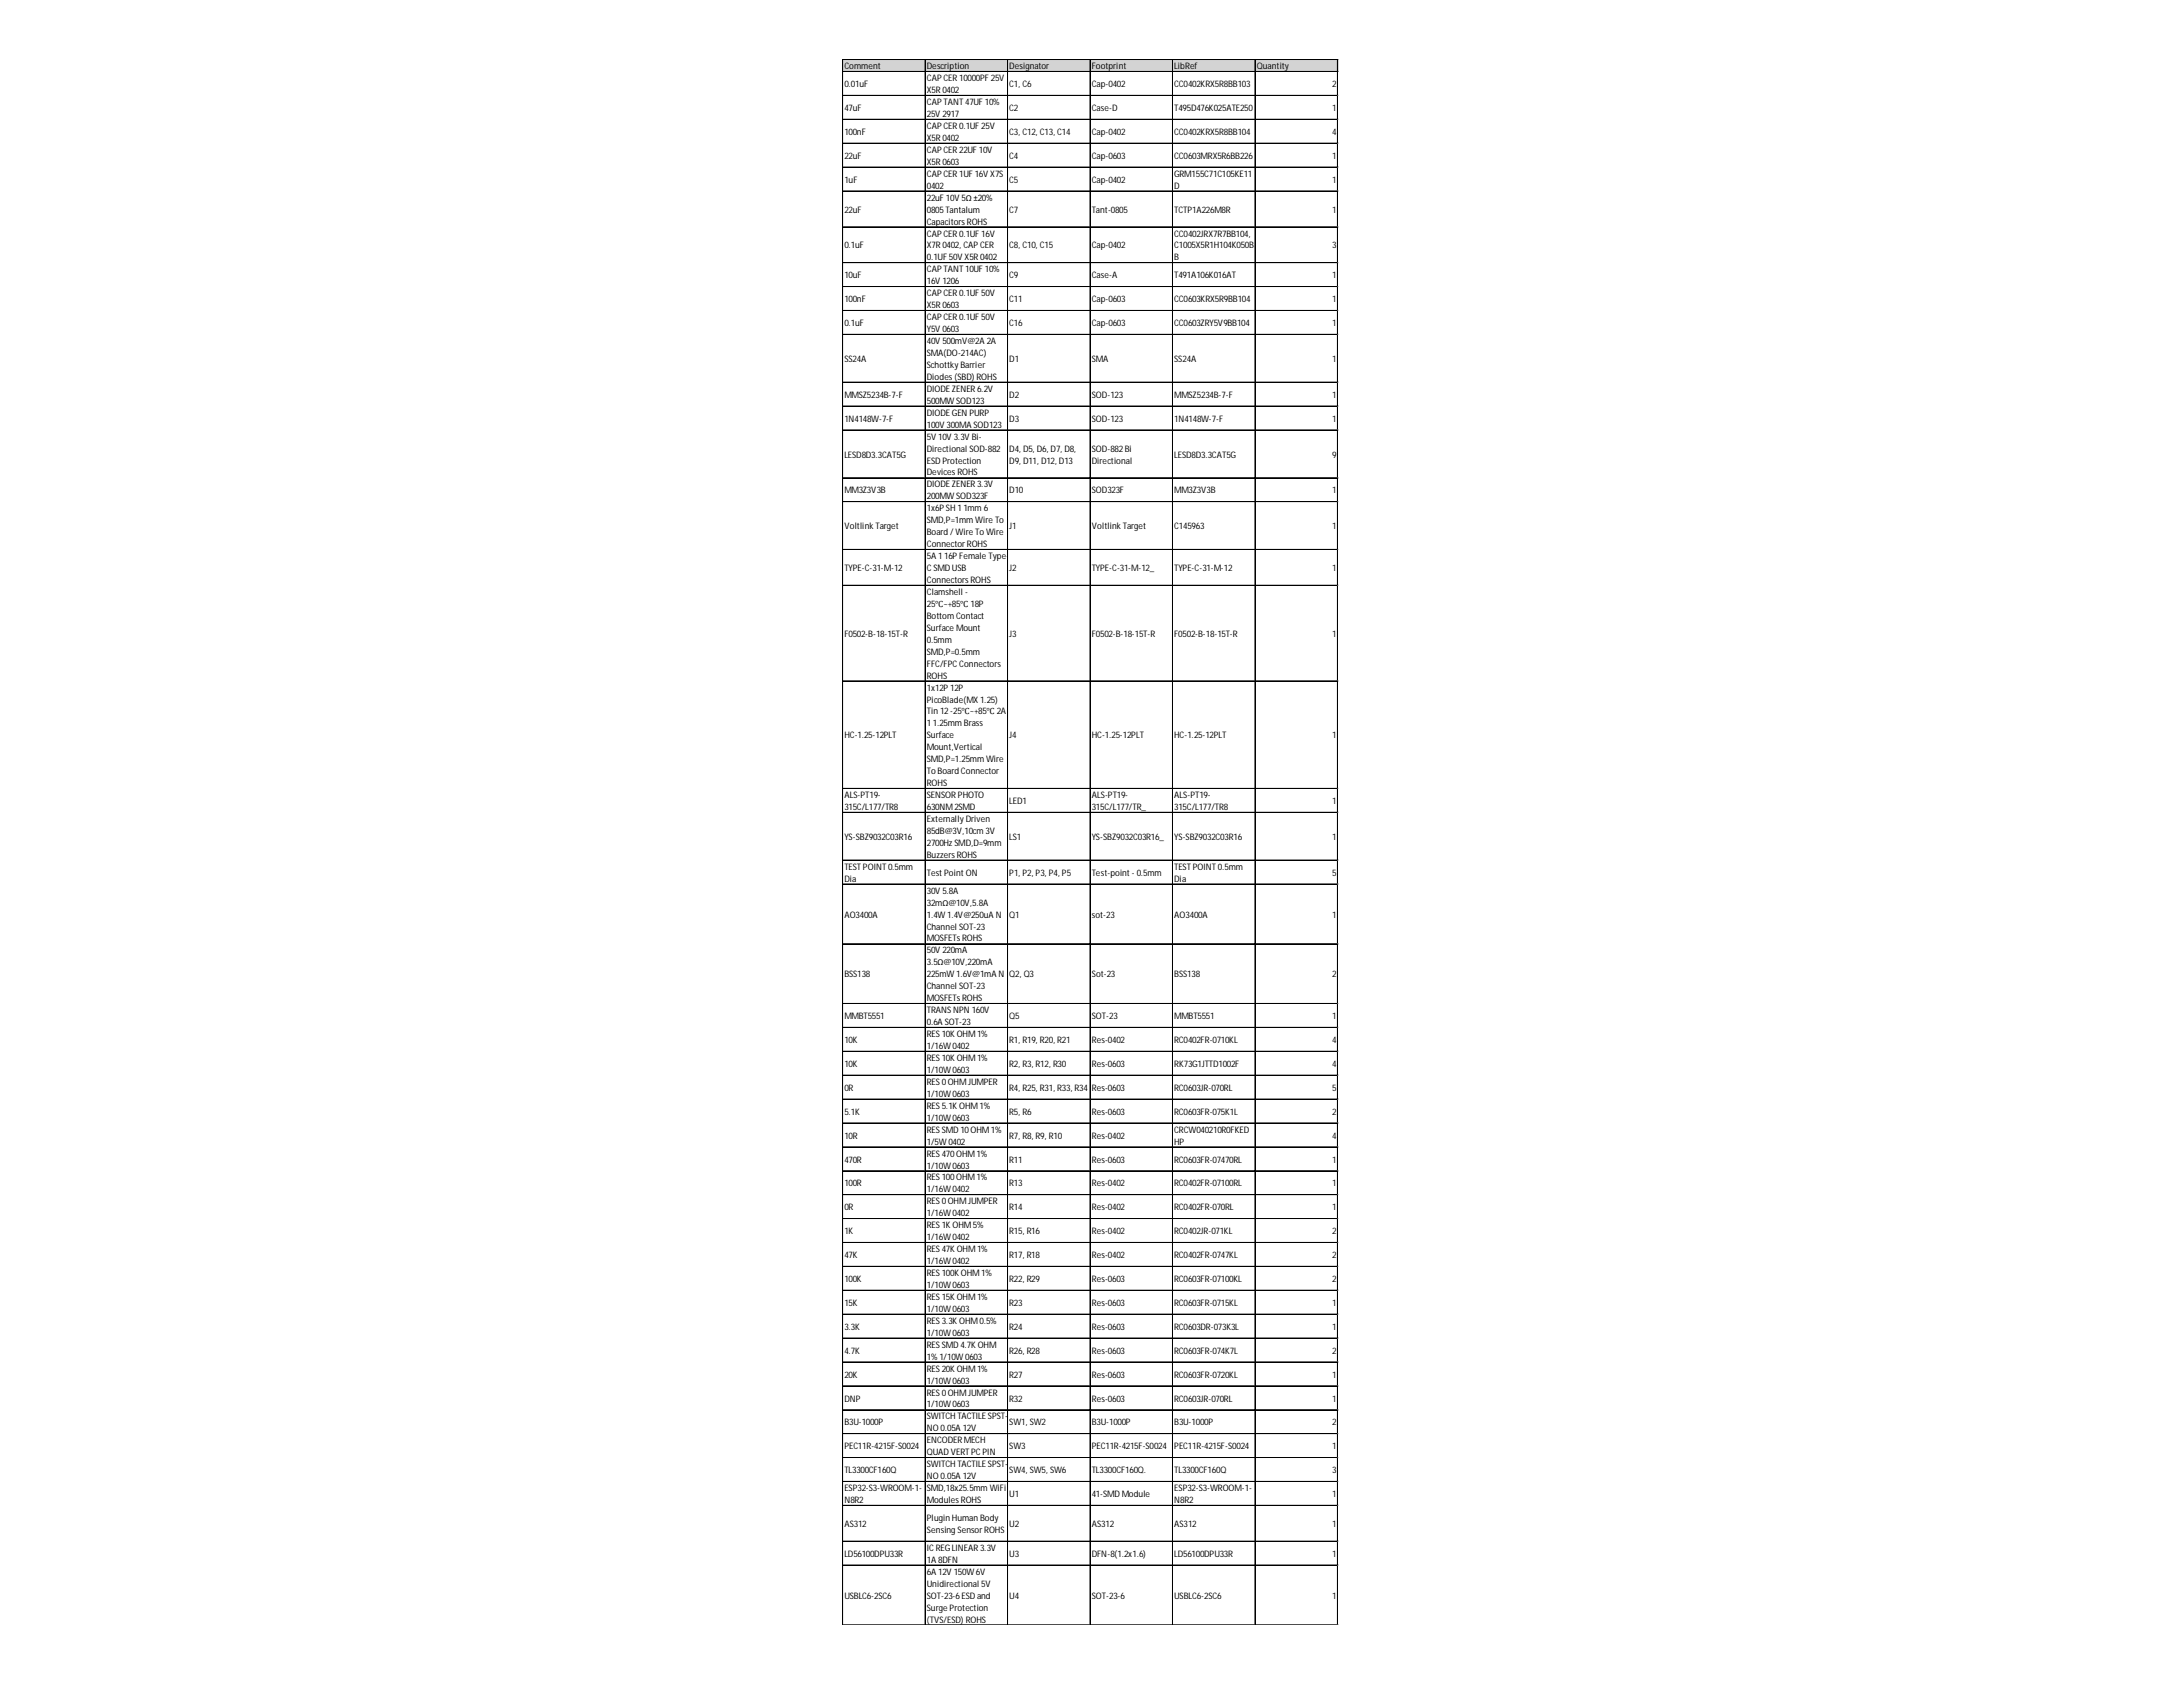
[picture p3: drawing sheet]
<svg xmlns="http://www.w3.org/2000/svg" width="279mm" height="216mm" viewBox="0 0 279 216" stroke-linecap="round" stroke-linejoin="round" font-family="sans-serif">
<defs><g id="words">
<g font-size="1.1">
<text x="108.1" y="8.9">Comment</text>
<text x="108.1" y="11.2">0.01uF</text>
<text x="118.6" y="8.9">Description</text>
<text x="118.6" y="10.4">CAP CER 10000PF 25V</text>
<text x="118.6" y="11.9">X5R 0402</text>
<text x="129.2" y="8.9">Designator</text>
<text x="129.2" y="11.2">C1, C6</text>
<text x="139.7" y="8.9">Footprint</text>
<text x="139.7" y="11.2">Cap-0402</text>
<text x="150.3" y="8.9">LibRef</text>
<text x="150.3" y="11.2">CC0402KRX5R8BB103</text>
<text x="160.8" y="8.9">Quantity</text>
<text x="170.5" y="11.2">2</text>
<text x="108.1" y="14.2">47uF</text>
<text x="108.1" y="17.3">100nF</text>
<text x="118.6" y="13.4">CAP TANT 47UF 10%</text>
<text x="118.6" y="15">25V 2917</text>
<text x="118.6" y="16.5">CAP CER 0.1UF 25V</text>
<text x="129.2" y="14.2">C2</text>
<text x="129.2" y="17.3">C3, C12, C13, C14</text>
<text x="139.7" y="14.2">Case-D</text>
<text x="139.7" y="17.3">Cap-0402</text>
<text x="150.3" y="14.2">T495D476K025ATE250</text>
<text x="150.3" y="17.3">CC0402KRX5R8BB104</text>
<text x="170.5" y="14.2">1</text>
<text x="170.5" y="17.3">4</text>
<text x="108.1" y="20.3">22uF</text>
<text x="108.1" y="23.4">1uF</text>
<text x="118.6" y="18">X5R 0402</text>
<text x="118.6" y="19.6">CAP CER 22UF 10V</text>
<text x="118.6" y="21.1">X5R 0603</text>
<text x="118.6" y="22.6">CAP CER 1UF 16V X7S</text>
<text x="129.2" y="20.3">C4</text>
<text x="129.2" y="23.4">C5</text>
<text x="139.7" y="20.3">Cap-0603</text>
<text x="139.7" y="23.4">Cap-0402</text>
<text x="150.3" y="20.3">CC0603MRX5R6BB226</text>
<text x="150.3" y="22.6">GRM155C71C105KE11</text>
<text x="170.5" y="20.3">1</text>
<text x="170.5" y="23.4">1</text>
<text x="108.1" y="27.2">22uF</text>
<text x="118.6" y="24.2">0402</text>
<text x="118.6" y="25.7">22uF 10V 5Ω ±20%</text>
<text x="118.6" y="27.2">0805Tantalum</text>
<text x="118.6" y="28.7">Capacitors ROHS</text>
<text x="129.2" y="27.2">C7</text>
<text x="139.7" y="27.2">Tant-0805</text>
<text x="150.3" y="24.2">D</text>
<text x="150.3" y="27.2">TCTP1A226M8R</text>
<text x="170.5" y="27.2">1</text>
<text x="108.1" y="31.8">0.1uF</text>
<text x="108.1" y="35.6">10uF</text>
<text x="118.6" y="30.3">CAP CER 0.1UF 16V</text>
<text x="118.6" y="31.8">X7R 0402, CAP CER</text>
<text x="118.6" y="33.3">0.1UF 50V X5R 0402</text>
<text x="118.6" y="34.9">CAP TANT 10UF 10%</text>
<text x="129.2" y="31.8">C8, C10, C15</text>
<text x="129.2" y="35.6">C9</text>
<text x="139.7" y="31.8">Cap-0402</text>
<text x="139.7" y="35.6">Case-A</text>
<text x="150.3" y="30.3">CC0402JRX7R7BB104,</text>
<text x="150.3" y="31.8">C1005X5R1H104K050B</text>
<text x="150.3" y="33.3">B</text>
<text x="150.3" y="35.6">T491A106K016AT</text>
<text x="170.5" y="31.8">3</text>
<text x="170.5" y="35.6">1</text>
<text x="108.1" y="38.7">100nF</text>
<text x="108.1" y="41.7">0.1uF</text>
<text x="118.6" y="36.4">16V 1206</text>
<text x="118.6" y="37.9">CAP CER 0.1UF 50V</text>
<text x="118.6" y="39.4">X5R 0603</text>
<text x="118.6" y="41">CAP CER 0.1UF 50V</text>
<text x="129.2" y="38.7">C11</text>
<text x="129.2" y="41.7">C16</text>
<text x="139.7" y="38.7">Cap-0603</text>
<text x="139.7" y="41.7">Cap-0603</text>
<text x="150.3" y="38.7">CC0603KRX5R9BB104</text>
<text x="150.3" y="41.7">CC0603ZRY5V9BB104</text>
<text x="170.5" y="38.7">1</text>
<text x="170.5" y="41.7">1</text>
<text x="108.1" y="46.3">SS24A</text>
<text x="118.6" y="42.5">Y5V 0603</text>
<text x="118.6" y="44">40V 500mV@2A 2A</text>
<text x="118.6" y="45.6">SMA(DO-214AC)</text>
<text x="118.6" y="47.1">Schottky Barrier</text>
<text x="129.2" y="46.3">D1</text>
<text x="139.7" y="46.3">SMA</text>
<text x="150.3" y="46.3">SS24A</text>
<text x="170.5" y="46.3">1</text>
<text x="108.1" y="50.9">MMSZ5234B-7-F</text>
<text x="108.1" y="54">1N4148W-7-F</text>
<text x="118.6" y="48.6">Diodes (SBD) ROHS</text>
<text x="118.6" y="50.1">DIODE ZENER 6.2V</text>
<text x="118.6" y="51.7">500MW SOD123</text>
<text x="118.6" y="53.2">DIODE GEN PURP</text>
<text x="129.2" y="50.9">D2</text>
<text x="129.2" y="54">D3</text>
<text x="139.7" y="50.9">SOD-123</text>
<text x="139.7" y="54">SOD-123</text>
<text x="150.3" y="50.9">MMSZ5234B-7-F</text>
<text x="150.3" y="54">1N4148W-7-F</text>
<text x="170.5" y="50.9">1</text>
<text x="170.5" y="54">1</text>
<text x="108.1" y="58.6">LESD8D3.3CAT5G</text>
<text x="118.6" y="54.7">100V 300MA SOD123</text>
<text x="118.6" y="56.3">5V 10V 3.3V Bi-</text>
<text x="118.6" y="57.8">Directional SOD-882</text>
<text x="118.6" y="59.3">ESD Protection</text>
<text x="129.2" y="57.8">D4, D5, D6, D7, D8,</text>
<text x="129.2" y="59.3">D9, D11, D12, D13</text>
<text x="139.7" y="57.8">SOD-882Bi</text>
<text x="139.7" y="59.3">Directional</text>
<text x="150.3" y="58.6">LESD8D3.3CAT5G</text>
<text x="170.5" y="58.6">9</text>
<text x="108.1" y="63.1">MM3Z3V3B</text>
<text x="118.6" y="60.9">Devices ROHS</text>
<text x="118.6" y="62.4">DIODE ZENER 3.3V</text>
<text x="118.6" y="63.9">200MW SOD323F</text>
<text x="118.6" y="65.4">1x6P SH 11mm 6</text>
<text x="129.2" y="63.1">D10</text>
<text x="139.7" y="63.1">SOD323F</text>
<text x="150.3" y="63.1">MM3Z3V3B</text>
<text x="170.5" y="63.1">1</text>
<text x="108.1" y="67.7">Voltlink Target</text>
<text x="118.6" y="67">SMD,P=1mm Wire To</text>
<text x="118.6" y="68.5">Board / Wire To Wire</text>
<text x="118.6" y="70">Connector ROHS</text>
<text x="118.6" y="71.6">5A 116P Female Type-</text>
<text x="129.2" y="67.7">J1</text>
<text x="139.7" y="67.7">Voltlink Target</text>
<text x="150.3" y="67.7">C145963</text>
<text x="170.5" y="67.7">1</text>
<text x="108.1" y="73.1">TYPE-C-31-M-12</text>
<text x="118.6" y="73.1">C SMD USB</text>
<text x="118.6" y="74.6">Connectors ROHS</text>
<text x="118.6" y="76.1">Clamshell -</text>
<text x="118.6" y="77.7">25℃~+85℃ 18P</text>
<text x="129.2" y="73.1">J2</text>
<text x="139.7" y="73.1">TYPE-C-31-M-12_</text>
<text x="150.3" y="73.1">TYPE-C-31-M-12</text>
<text x="170.5" y="73.1">1</text>
<text x="108.1" y="81.5">F0502-B-18-15T-R</text>
<text x="118.6" y="79.2">Bottom Contact</text>
<text x="118.6" y="80.7">Surface Mount</text>
<text x="118.6" y="82.3">0.5mm</text>
<text x="118.6" y="83.8">SMD,P=0.5mm</text>
<text x="129.2" y="81.5">J3</text>
<text x="139.7" y="81.5">F0502-B-18-15T-R</text>
<text x="150.3" y="81.5">F0502-B-18-15T-R</text>
<text x="170.5" y="81.5">1</text>
<text x="118.6" y="85.3">FFC/FPC Connectors</text>
<text x="118.6" y="86.8">ROHS</text>
<text x="118.6" y="88.4">1x12P 12P</text>
<text x="118.6" y="89.9">PicoBlade(MX 1.25)</text>
<text x="108.1" y="94.5">HC-1.25-12PLT</text>
<text x="118.6" y="91.4">Tin 12-25℃~+85℃ 2A</text>
<text x="118.6" y="93">11.25mm Brass</text>
<text x="118.6" y="94.5">Surface</text>
<text x="129.2" y="94.5">J4</text>
<text x="139.7" y="94.5">HC-1.25-12PLT</text>
<text x="150.3" y="94.5">HC-1.25-12PLT</text>
<text x="170.5" y="94.5">1</text>
<text x="118.6" y="96">Mount,Vertical</text>
<text x="118.6" y="97.6">SMD,P=1.25mm Wire</text>
<text x="118.6" y="99.1">To Board Connector</text>
<text x="118.6" y="100.6">ROHS</text>
<text x="108.1" y="102.1">ALS-PT19-</text>
<text x="108.1" y="103.7">315C/L177/TR8</text>
<text x="108.1" y="107.5">YS-SBZ9032C03R16</text>
<text x="118.6" y="102.1">SENSOR PHOTO</text>
<text x="118.6" y="103.7">630NM2SMD</text>
<text x="118.6" y="105.2">Externally Driven</text>
<text x="118.6" y="106.7">85dB@3V,10cm 3V</text>
<text x="129.2" y="102.9">LED1</text>
<text x="129.2" y="107.5">LS1</text>
<text x="139.7" y="102.1">ALS-PT19-</text>
<text x="139.7" y="103.7">315C/L177/TR_</text>
<text x="139.7" y="107.5">YS-SBZ9032C03R16_</text>
<text x="150.3" y="102.1">ALS-PT19-</text>
<text x="150.3" y="103.7">315C/L177/TR8</text>
<text x="150.3" y="107.5">YS-SBZ9032C03R16</text>
<text x="170.5" y="102.9">1</text>
<text x="170.5" y="107.5">1</text>
<text x="108.1" y="111.3">TEST POINT 0.5mm</text>
<text x="108.1" y="112.8">Dia</text>
<text x="118.6" y="108.3">2700Hz SMD,D=9mm</text>
<text x="118.6" y="109.8">Buzzers ROHS</text>
<text x="118.6" y="112.1">Test Point ON</text>
<text x="129.2" y="112.1">P1, P2, P3, P4, P5</text>
<text x="139.7" y="112.1">Test-point - 0.5mm</text>
<text x="150.3" y="111.3">TEST POINT 0.5mm</text>
<text x="150.3" y="112.8">Dia</text>
<text x="170.5" y="112.1">5</text>
<text x="108.1" y="117.4">AO3400A</text>
<text x="118.6" y="114.4">30V 5.8A</text>
<text x="118.6" y="115.9">32mΩ@10V,5.8A</text>
<text x="118.6" y="117.4">1.4W 1.4V@250uA N</text>
<text x="118.6" y="119">Channel SOT-23</text>
<text x="129.2" y="117.4">Q1</text>
<text x="139.7" y="117.4">sot-23</text>
<text x="150.3" y="117.4">AO3400A</text>
<text x="170.5" y="117.4">1</text>
<text x="108.1" y="125.1">BSS138</text>
<text x="118.6" y="120.5">MOSFETs ROHS</text>
<text x="118.6" y="122">50V 220mA</text>
<text x="118.6" y="123.5">3.5Ω@10V,220mA</text>
<text x="118.6" y="125.1">225mW 1.6V@1mA N</text>
<text x="129.2" y="125.1">Q2, Q3</text>
<text x="139.7" y="125.1">Sot-23</text>
<text x="150.3" y="125.1">BSS138</text>
<text x="170.5" y="125.1">2</text>
<text x="108.1" y="130.4">MMBT5551</text>
<text x="118.6" y="126.6">Channel SOT-23</text>
<text x="118.6" y="128.1">MOSFETs ROHS</text>
<text x="118.6" y="129.7">TRANS NPN 160V</text>
<text x="118.6" y="131.2">0.6A SOT-23</text>
<text x="129.2" y="130.4">Q5</text>
<text x="139.7" y="130.4">SOT-23</text>
<text x="150.3" y="130.4">MMBT5551</text>
<text x="170.5" y="130.4">1</text>
<text x="108.1" y="133.5">10K</text>
<text x="108.1" y="136.5">10K</text>
<text x="118.6" y="132.7">RES 10K OHM1%</text>
<text x="118.6" y="134.3">1/16W 0402</text>
<text x="118.6" y="135.8">RES 10K OHM1%</text>
<text x="118.6" y="137.3">1/10W 0603</text>
<text x="129.2" y="133.5">R1, R19, R20, R21</text>
<text x="129.2" y="136.5">R2, R3, R12, R30</text>
<text x="139.7" y="133.5">Res-0402</text>
<text x="139.7" y="136.5">Res-0603</text>
<text x="150.3" y="133.5">RC0402FR-0710KL</text>
<text x="150.3" y="136.5">RK73G1JTTD1002F</text>
<text x="170.5" y="133.5">4</text>
<text x="170.5" y="136.5">4</text>
<text x="108.1" y="139.6">0R</text>
<text x="108.1" y="142.7">5.1K</text>
<text x="118.6" y="138.8">RES 0OHMJUMPER</text>
<text x="118.6" y="140.4">1/10W 0603</text>
<text x="118.6" y="141.9">RES 5.1K OHM1%</text>
<text x="118.6" y="143.4">1/10W 0603</text>
<text x="129.2" y="139.6">R4, R25, R31, R33, R34</text>
<text x="129.2" y="142.7">R5, R6</text>
<text x="139.7" y="139.6">Res-0603</text>
<text x="139.7" y="142.7">Res-0603</text>
<text x="150.3" y="139.6">RC0603JR-070RL</text>
<text x="150.3" y="142.7">RC0603FR-075K1L</text>
<text x="170.5" y="139.6">5</text>
<text x="170.5" y="142.7">2</text>
<text x="108.1" y="145.7">10R</text>
<text x="108.1" y="148.8">470R</text>
<text x="118.6" y="145">RES SMD 10OHM1%</text>
<text x="118.6" y="146.5">1/5W 0402</text>
<text x="118.6" y="148">RES 470OHM1%</text>
<text x="118.6" y="149.5">1/10W 0603</text>
<text x="129.2" y="145.7">R7, R8, R9, R10</text>
<text x="129.2" y="148.8">R11</text>
<text x="139.7" y="145.7">Res-0402</text>
<text x="139.7" y="148.8">Res-0603</text>
<text x="150.3" y="145">CRCW040210R0FKED</text>
<text x="150.3" y="146.5">HP</text>
<text x="150.3" y="148.8">RC0603FR-07470RL</text>
<text x="170.5" y="145.7">4</text>
<text x="170.5" y="148.8">1</text>
<text x="108.1" y="151.8">100R</text>
<text x="108.1" y="154.9">0R</text>
<text x="118.6" y="151.1">RES 100OHM1%</text>
<text x="118.6" y="152.6">1/16W 0402</text>
<text x="118.6" y="154.1">RES 0OHMJUMPER</text>
<text x="118.6" y="155.7">1/16W 0402</text>
<text x="129.2" y="151.8">R13</text>
<text x="129.2" y="154.9">R14</text>
<text x="139.7" y="151.8">Res-0402</text>
<text x="139.7" y="154.9">Res-0402</text>
<text x="150.3" y="151.8">RC0402FR-07100RL</text>
<text x="150.3" y="154.9">RC0402FR-070RL</text>
<text x="170.5" y="151.8">1</text>
<text x="170.5" y="154.9">1</text>
<text x="108.1" y="158">1K</text>
<text x="108.1" y="161">47K</text>
<text x="118.6" y="157.2">RES 1K OHM5%</text>
<text x="118.6" y="158.7">1/16W 0402</text>
<text x="118.6" y="160.2">RES 47K OHM1%</text>
<text x="118.6" y="161.8">1/16W 0402</text>
<text x="129.2" y="158">R15, R16</text>
<text x="129.2" y="161">R17, R18</text>
<text x="139.7" y="158">Res-0402</text>
<text x="139.7" y="161">Res-0402</text>
<text x="150.3" y="158">RC0402JR-071KL</text>
<text x="150.3" y="161">RC0402FR-0747KL</text>
<text x="170.5" y="158">2</text>
<text x="170.5" y="161">2</text>
<text x="108.1" y="164.1">100K</text>
<text x="108.1" y="167.1">15K</text>
<text x="118.6" y="163.3">RES 100K OHM1%</text>
<text x="118.6" y="164.8">1/10W 0603</text>
<text x="118.6" y="166.4">RES 15K OHM1%</text>
<text x="118.6" y="167.9">1/10W 0603</text>
<text x="129.2" y="164.1">R22, R29</text>
<text x="129.2" y="167.1">R23</text>
<text x="139.7" y="164.1">Res-0603</text>
<text x="139.7" y="167.1">Res-0603</text>
<text x="150.3" y="164.1">RC0603FR-07100KL</text>
<text x="150.3" y="167.1">RC0603FR-0715KL</text>
<text x="170.5" y="164.1">2</text>
<text x="170.5" y="167.1">1</text>
<text x="108.1" y="170.2">3.3K</text>
<text x="108.1" y="173.2">4.7K</text>
<text x="118.6" y="169.4">RES 3.3K OHM0.5%</text>
<text x="118.6" y="171">1/10W 0603</text>
<text x="118.6" y="172.5">RES SMD 4.7K OHM</text>
<text x="129.2" y="170.2">R24</text>
<text x="129.2" y="173.2">R26, R28</text>
<text x="139.7" y="170.2">Res-0603</text>
<text x="139.7" y="173.2">Res-0603</text>
<text x="150.3" y="170.2">RC0603DR-073K3L</text>
<text x="150.3" y="173.2">RC0603FR-074K7L</text>
<text x="170.5" y="170.2">1</text>
<text x="170.5" y="173.2">2</text>
<text x="108.1" y="176.3">20K</text>
<text x="108.1" y="179.4">DNP</text>
<text x="118.6" y="174">1% 1/10W 0603</text>
<text x="118.6" y="175.5">RES 20K OHM1%</text>
<text x="118.6" y="177.1">1/10W 0603</text>
<text x="118.6" y="178.6">RES 0OHMJUMPER</text>
<text x="129.2" y="176.3">R27</text>
<text x="129.2" y="179.4">R32</text>
<text x="139.7" y="176.3">Res-0603</text>
<text x="139.7" y="179.4">Res-0603</text>
<text x="150.3" y="176.3">RC0603FR-0720KL</text>
<text x="150.3" y="179.4">RC0603JR-070RL</text>
<text x="170.5" y="176.3">1</text>
<text x="170.5" y="179.4">1</text>
<text x="108.1" y="182.4">B3U-1000P</text>
<text x="108.1" y="185.5">PEC11R-4215F-S0024</text>
<text x="118.6" y="180.1">1/10W 0603</text>
<text x="118.6" y="181.7">SWITCH TACTILE SPST-</text>
<text x="118.6" y="183.2">NO 0.05A 12V</text>
<text x="118.6" y="184.7">ENCODER MECH</text>
<text x="129.2" y="182.4">SW1, SW2</text>
<text x="129.2" y="185.5">SW3</text>
<text x="139.7" y="182.4">B3U-1000P</text>
<text x="139.7" y="185.5">PEC11R-4215F-S0024</text>
<text x="150.3" y="182.4">B3U-1000P</text>
<text x="150.3" y="185.5">PEC11R-4215F-S0024</text>
<text x="170.5" y="182.4">2</text>
<text x="170.5" y="185.5">1</text>
<text x="108.1" y="188.5">TL3300CF160Q</text>
<text x="108.1" y="190.8">ESP32-S3-WROOM-1-</text>
<text x="118.6" y="186.2">QUAD VERT PC PIN</text>
<text x="118.6" y="187.8">SWITCH TACTILE SPST-</text>
<text x="118.6" y="189.3">NO 0.05A 12V</text>
<text x="118.6" y="190.8">SMD,18x25.5mm WiFi</text>
<text x="129.2" y="188.5">SW4, SW5, SW6</text>
<text x="129.2" y="191.6">U1</text>
<text x="139.7" y="188.5">TL3300CF160Q.</text>
<text x="139.7" y="191.6">41-SMD Module</text>
<text x="150.3" y="188.5">TL3300CF160Q</text>
<text x="150.3" y="190.8">ESP32-S3-WROOM-1-</text>
<text x="170.5" y="188.5">3</text>
<text x="170.5" y="191.6">1</text>
<text x="108.1" y="192.4">N8R2</text>
<text x="108.1" y="195.4">AS312</text>
<text x="118.6" y="192.4">Modules ROHS</text>
<text x="118.6" y="194.7">Plugin Human Body</text>
<text x="118.6" y="196.2">Sensing Sensor ROHS</text>
<text x="129.2" y="195.4">U2</text>
<text x="139.7" y="195.4">AS312</text>
<text x="150.3" y="192.4">N8R2</text>
<text x="150.3" y="195.4">AS312</text>
<text x="170.5" y="195.4">1</text>
<text x="108.1" y="199.2">LD56100DPU33R</text>
<text x="118.6" y="198.5">IC REGLINEAR 3.3V</text>
<text x="118.6" y="200">1A 8DFN</text>
<text x="118.6" y="201.5">6A 12V 150W 6V</text>
<text x="118.6" y="203.1">Unidirectional 5V</text>
<text x="129.2" y="199.2">U3</text>
<text x="139.7" y="199.2">DFN-8(1.2x1.6)</text>
<text x="150.3" y="199.2">LD56100DPU33R</text>
<text x="170.5" y="199.2">1</text>
<text x="108.1" y="204.6">USBLC6-2SC6</text>
<text x="118.6" y="204.6">SOT-23-6ESD and</text>
<text x="118.6" y="206.1">Surge Protection</text>
<text x="118.6" y="207.7">(TVS/ESD) ROHS</text>
<text x="129.2" y="204.6">U4</text>
<text x="139.7" y="204.6">SOT-23-6</text>
<text x="150.3" y="204.6">USBLC6-2SC6</text>
<text x="170.5" y="204.6">1</text>
</g>
</g></defs>
<path d="M107.9 7.6h63.4v1.6h-63.4z" fill="#d3d3d3"/>
<g fill="none" stroke="#000" stroke-width=".13">
<path d="M107.8 7.6v200.3M107.9 7.6v200.3M107.9 7.6h63.4M107.9 7.7h63.4M107.9 9.1h63.4M107.9 9.2h63.4M107.9 12.2h63.4M107.9 15.3h63.4M107.9 18.3h63.4M107.9 18.4h63.4M118.4 7.7v200.2M129 7.7v200.2"/>
<path d="M139.5 7.7v200.2M150.1 7.7v200.2M160.6 7.7v200.2M160.7 7.7v200.2M171.2 7.7v200.2M107.9 21.4h63.4M107.9 24.4h63.4M107.9 24.5h63.4M107.9 29h63.4M107.9 29.1h63.4M107.9 33.6h63.4M107.9 33.7h63.4"/>
<path d="M107.9 36.7h63.4M107.9 39.7h63.4M107.9 39.8h63.4M107.9 42.8h63.4M107.9 48.9h63.4M107.9 52h63.4M107.9 55h63.4M107.9 55.1h63.4M107.9 61.1h63.4M107.9 61.2h63.4M107.9 64.2h63.4M107.9 70.3h63.4"/>
<path d="M107.9 70.4h63.4M107.9 74.9h63.4M107.9 87.1h63.4M107.9 87.2h63.4M107.9 100.9h63.4M107.9 104h63.4M107.9 110.1h63.4M107.9 113.1h63.4M107.9 113.2h63.4M107.9 120.8h63.4M107.9 128.4h63.4M107.9 128.5h63.4"/>
<path d="M107.9 131.5h63.4M107.9 134.5h63.4M107.9 134.6h63.4M107.9 137.6h63.4M107.9 140.7h63.4M107.9 143.7h63.4M107.9 143.8h63.4M107.9 146.8h63.4M107.9 149.8h63.4M107.9 149.9h63.4M107.9 152.9h63.4M107.9 155.9h63.4"/>
<path d="M107.9 156h63.4M107.9 159h63.4M107.9 162.1h63.4M107.9 165.1h63.4M107.9 165.2h63.4M107.9 168.2h63.4M107.9 171.2h63.4M107.9 171.3h63.4M107.9 174.3h63.4M107.9 177.4h63.4M107.9 180.4h63.4M107.9 180.5h63.4"/>
<path d="M107.9 183.5h63.4M107.9 186.5h63.4M107.9 186.6h63.4M107.9 189.6h63.4M107.9 192.6h63.4M107.9 192.7h63.4M107.9 197.2h63.4M107.9 197.3h63.4M107.9 200.3h63.4"/>
</g>
<path d="M171.3 12.2h.1" fill="none" stroke="#d4d4d4" stroke-width=".13"/>
<path d="M171.3 12.2v.1z" fill="#d4d4d4"/>
<path d="M171.3 15.3h.1" fill="none" stroke="#d4d4d4" stroke-width=".13"/>
<path d="M171.3 18.3h.1" fill="none" stroke="#d4d4d4" stroke-width=".13"/>
<path d="M171.3 18.3v.1z" fill="#d4d4d4"/>
<path d="M171.3 21.4h.1" fill="none" stroke="#d4d4d4" stroke-width=".13"/>
<path d="M171.3 21.4v.1z" fill="#d4d4d4"/>
<path d="M171.3 24.4h.1" fill="none" stroke="#d4d4d4" stroke-width=".13"/>
<path d="M171.3 24.4v.1z" fill="#d4d4d4"/>
<path d="M171.3 29h.1" fill="none" stroke="#d4d4d4" stroke-width=".13"/>
<path d="M171.3 29v.1z" fill="#d4d4d4"/>
<path d="M171.3 33.6h.1" fill="none" stroke="#d4d4d4" stroke-width=".13"/>
<path d="M171.3 33.6v.1z" fill="#d4d4d4"/>
<path d="M171.3 36.7h.1" fill="none" stroke="#d4d4d4" stroke-width=".13"/>
<path d="M171.3 39.7h.1" fill="none" stroke="#d4d4d4" stroke-width=".13"/>
<path d="M171.3 39.7v.1z" fill="#d4d4d4"/>
<path d="M171.3 42.8h.1" fill="none" stroke="#d4d4d4" stroke-width=".13"/>
<path d="M171.3 42.8v.1z" fill="#d4d4d4"/>
<path d="M171.3 48.9h.1" fill="none" stroke="#d4d4d4" stroke-width=".13"/>
<path d="M171.3 48.9v.1z" fill="#d4d4d4"/>
<path d="M171.3 52h.1" fill="none" stroke="#d4d4d4" stroke-width=".13"/>
<path d="M171.3 55h.1" fill="none" stroke="#d4d4d4" stroke-width=".13"/>
<path d="M171.3 55v.1z" fill="#d4d4d4"/>
<path d="M171.3 61.1h.1" fill="none" stroke="#d4d4d4" stroke-width=".13"/>
<path d="M171.3 61.1v.1z" fill="#d4d4d4"/>
<path d="M171.3 64.2h.1" fill="none" stroke="#d4d4d4" stroke-width=".13"/>
<path d="M171.3 64.2v.1z" fill="#d4d4d4"/>
<path d="M171.3 70.3h.1" fill="none" stroke="#d4d4d4" stroke-width=".13"/>
<path d="M171.3 70.3v.1z" fill="#d4d4d4"/>
<path d="M171.3 74.9h.1" fill="none" stroke="#d4d4d4" stroke-width=".13"/>
<path d="M171.3 74.9v.1z" fill="#d4d4d4"/>
<path d="M171.3 87.1h.1" fill="none" stroke="#d4d4d4" stroke-width=".13"/>
<path d="M171.3 87.1v.1z" fill="#d4d4d4"/>
<path d="M171.3 100.9h.1" fill="none" stroke="#d4d4d4" stroke-width=".13"/>
<path d="M171.3 100.9v.1z" fill="#d4d4d4"/>
<path d="M171.3 104h.1" fill="none" stroke="#d4d4d4" stroke-width=".13"/>
<path d="M171.3 110.1h.1" fill="none" stroke="#d4d4d4" stroke-width=".13"/>
<path d="M171.3 113.1h.1" fill="none" stroke="#d4d4d4" stroke-width=".13"/>
<path d="M171.3 113.1v.1z" fill="#d4d4d4"/>
<path d="M171.3 120.8h.1" fill="none" stroke="#d4d4d4" stroke-width=".13"/>
<path d="M171.3 120.8v.1z" fill="#d4d4d4"/>
<path d="M171.3 128.4h.1" fill="none" stroke="#d4d4d4" stroke-width=".13"/>
<path d="M171.3 128.4v.1z" fill="#d4d4d4"/>
<path d="M171.3 131.5h.1" fill="none" stroke="#d4d4d4" stroke-width=".13"/>
<path d="M171.3 131.5v.1z" fill="#d4d4d4"/>
<path d="M171.3 134.5h.1" fill="none" stroke="#d4d4d4" stroke-width=".13"/>
<path d="M171.3 134.5v.1z" fill="#d4d4d4"/>
<path d="M171.3 137.6h.1" fill="none" stroke="#d4d4d4" stroke-width=".13"/>
<path d="M171.3 137.6v.1z" fill="#d4d4d4"/>
<path d="M171.3 140.7h.1" fill="none" stroke="#d4d4d4" stroke-width=".13"/>
<path d="M171.3 143.7h.1" fill="none" stroke="#d4d4d4" stroke-width=".13"/>
<path d="M171.3 143.7v.1z" fill="#d4d4d4"/>
<path d="M171.3 146.8h.1" fill="none" stroke="#d4d4d4" stroke-width=".13"/>
<path d="M171.3 149.8h.1" fill="none" stroke="#d4d4d4" stroke-width=".13"/>
<path d="M171.3 149.8v.1z" fill="#d4d4d4"/>
<path d="M171.3 152.9h.1" fill="none" stroke="#d4d4d4" stroke-width=".13"/>
<path d="M171.3 152.9v.1z" fill="#d4d4d4"/>
<path d="M171.3 155.9h.1" fill="none" stroke="#d4d4d4" stroke-width=".13"/>
<path d="M171.3 155.9v.1z" fill="#d4d4d4"/>
<path d="M171.3 159h.1" fill="none" stroke="#d4d4d4" stroke-width=".13"/>
<path d="M171.3 159v.1z" fill="#d4d4d4"/>
<path d="M171.3 162.1h.1" fill="none" stroke="#d4d4d4" stroke-width=".13"/>
<path d="M171.3 165.1h.1" fill="none" stroke="#d4d4d4" stroke-width=".13"/>
<path d="M171.3 165.1v.1z" fill="#d4d4d4"/>
<path d="M171.3 168.2h.1" fill="none" stroke="#d4d4d4" stroke-width=".13"/>
<path d="M171.3 168.2v.1z" fill="#d4d4d4"/>
<path d="M171.3 171.2h.1" fill="none" stroke="#d4d4d4" stroke-width=".13"/>
<path d="M171.3 171.2v.1z" fill="#d4d4d4"/>
<path d="M171.3 174.3h.1" fill="none" stroke="#d4d4d4" stroke-width=".13"/>
<path d="M171.3 174.3v.1z" fill="#d4d4d4"/>
<path d="M171.3 177.4h.1" fill="none" stroke="#d4d4d4" stroke-width=".13"/>
<path d="M171.3 180.4h.1" fill="none" stroke="#d4d4d4" stroke-width=".13"/>
<path d="M171.3 180.4v.1z" fill="#d4d4d4"/>
<path d="M171.3 183.5h.1" fill="none" stroke="#d4d4d4" stroke-width=".13"/>
<path d="M171.3 186.5h.1" fill="none" stroke="#d4d4d4" stroke-width=".13"/>
<path d="M171.3 186.5v.1z" fill="#d4d4d4"/>
<path d="M171.3 189.6h.1" fill="none" stroke="#d4d4d4" stroke-width=".13"/>
<path d="M171.3 189.6v.1z" fill="#d4d4d4"/>
<path d="M171.3 192.6h.1" fill="none" stroke="#d4d4d4" stroke-width=".13"/>
<path d="M171.3 192.6v.1z" fill="#d4d4d4"/>
<path d="M171.3 197.2h.1" fill="none" stroke="#d4d4d4" stroke-width=".13"/>
<path d="M171.3 197.2v.1z" fill="#d4d4d4"/>
<path d="M171.3 200.3h.1" fill="none" stroke="#d4d4d4" stroke-width=".13"/>
<path d="M171.3 200.3v.1z" fill="#d4d4d4"/>
<use href="#words"/>
</svg>
